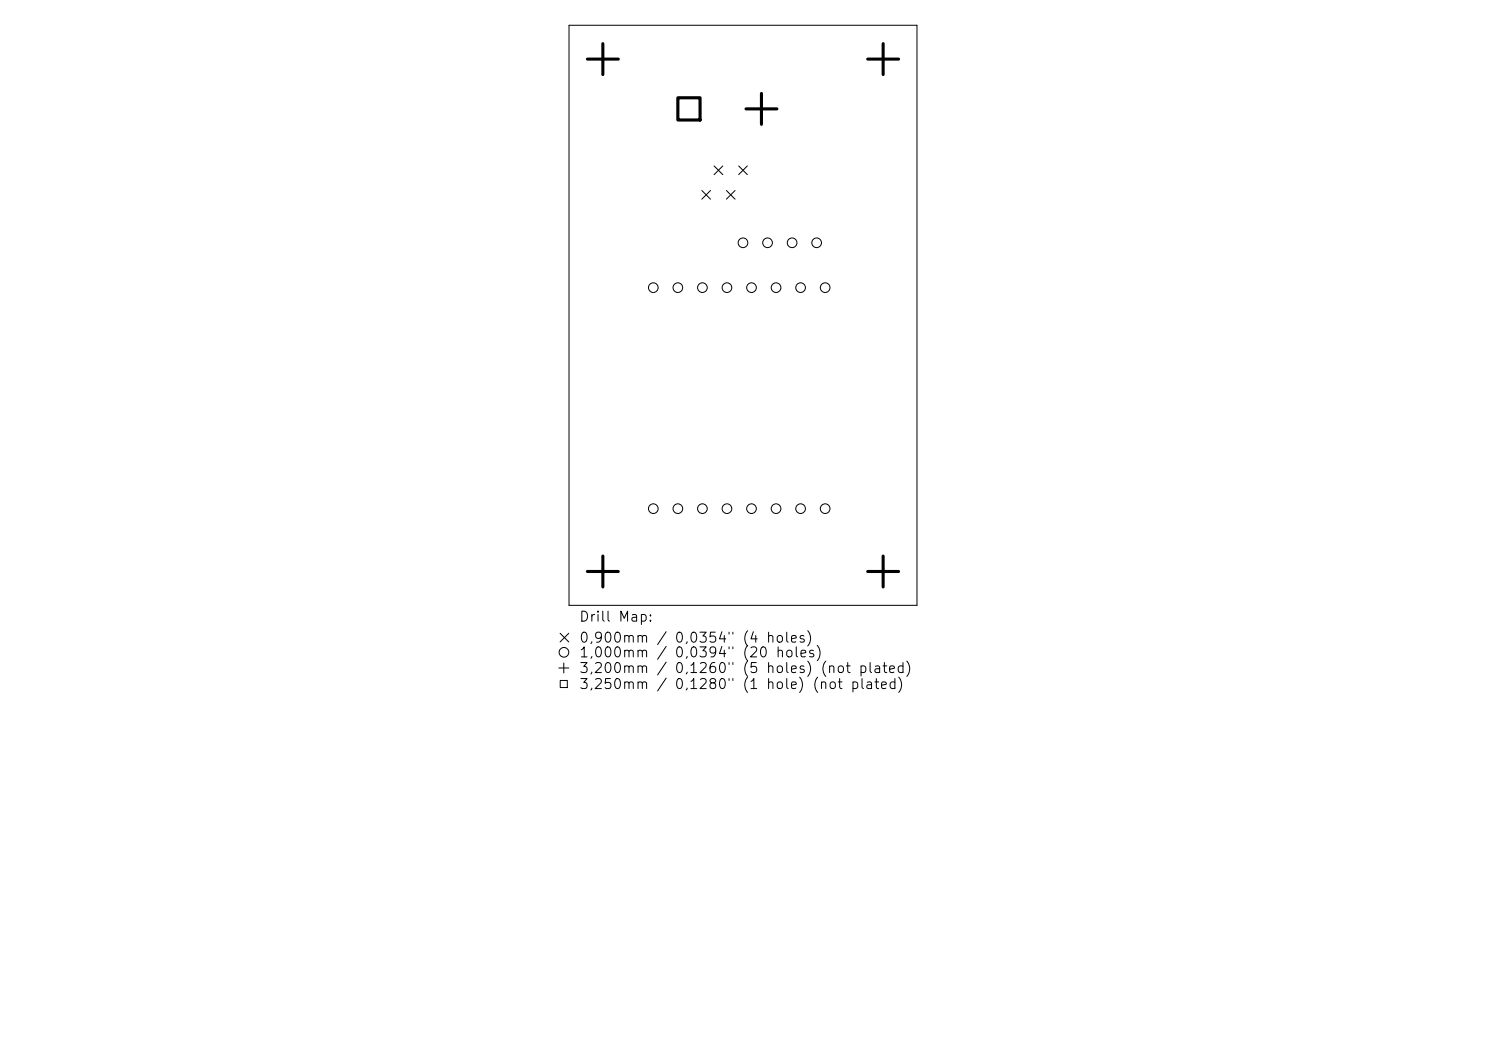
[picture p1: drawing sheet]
<svg xmlns="http://www.w3.org/2000/svg" width="297mm" height="210mm" viewBox="0 0 297 210" stroke-linecap="round" stroke-linejoin="round" font-family="sans-serif">
<defs><g id="words">
<g font-size="2">
<text x="115.6" y="124.7">Drill Map:</text>
<text x="115.6" y="128.9">0,900mm / 0,0354&quot; (4 holes)</text>
<text x="115.6" y="131.9">1,000mm / 0,0394&quot; (20</text>
<text x="115.6" y="135">3,200mm / 0,1260&quot; (5 holes) (not plated)</text>
<text x="115.6" y="138.2">3,250mm / 0,1280&quot; (1 hole) (not plated)</text>
</g>
</g></defs>
<g fill="none" stroke="#000" stroke-width=".2">
<path d="M113.7 5h69.6v116h-69.6zM140.3 38.1l1.7 1.7M142 38.1l-1.7 1.7M142.7 33.2l1.8 1.7M144.5 33.2l-1.8 1.7M145.2 38.1l1.7 1.7M146.9 38.1l-1.7 1.7M147.6 33.2l1.8 1.7M149.4 33.2l-1.8 1.7M111.7 133.5h2M111.9 126.5l1.8 1.8M112 136h1.4v1.4h-1.4z"/>
<path d="M112.7 132.5v2M113.7 126.5l-1.8 1.8"/>
<circle cx="130.6" cy="57.5" r=".97"/>
<circle cx="135.5" cy="57.5" r=".97"/>
<circle cx="140.4" cy="57.5" r=".97"/>
<circle cx="145.3" cy="57.5" r=".97"/>
<circle cx="148.5" cy="48.5" r=".97"/>
<circle cx="150.2" cy="57.5" r=".97"/>
<circle cx="153.4" cy="48.5" r=".97"/>
<circle cx="155.1" cy="57.5" r=".97"/>
<circle cx="158.3" cy="48.5" r=".97"/>
<circle cx="160" cy="57.5" r=".97"/>
<circle cx="163.2" cy="48.5" r=".97"/>
<circle cx="164.9" cy="57.5" r=".97"/>
<circle cx="130.6" cy="101.6" r=".97"/>
<circle cx="135.5" cy="101.6" r=".97"/>
<circle cx="140.4" cy="101.6" r=".97"/>
<circle cx="145.3" cy="101.6" r=".97"/>
<circle cx="150.2" cy="101.6" r=".97"/>
<circle cx="155.1" cy="101.6" r=".97"/>
<circle cx="160" cy="101.6" r=".97"/>
<circle cx="164.9" cy="101.6" r=".97"/>
<circle cx="112.7" cy="130.3" r=".97"/>
</g>
<path d="M117.4 11.8h6.2M120.5 8.7v6.2M152.2 18.7v6.1M173.4 11.8h6.2M176.5 8.7v6.2M149.1 21.8h6.2M117.4 114.2h6.2M120.5 111.1v6.2M173.4 114.2h6.2M176.5 111.1v6.2" fill="none" stroke="#000" stroke-width=".62"/>
<path d="M135.5 19.5h4.4v4.5h-4.4z" fill="none" stroke="#000" stroke-width=".63"/>
<use href="#words"/>
</svg>
